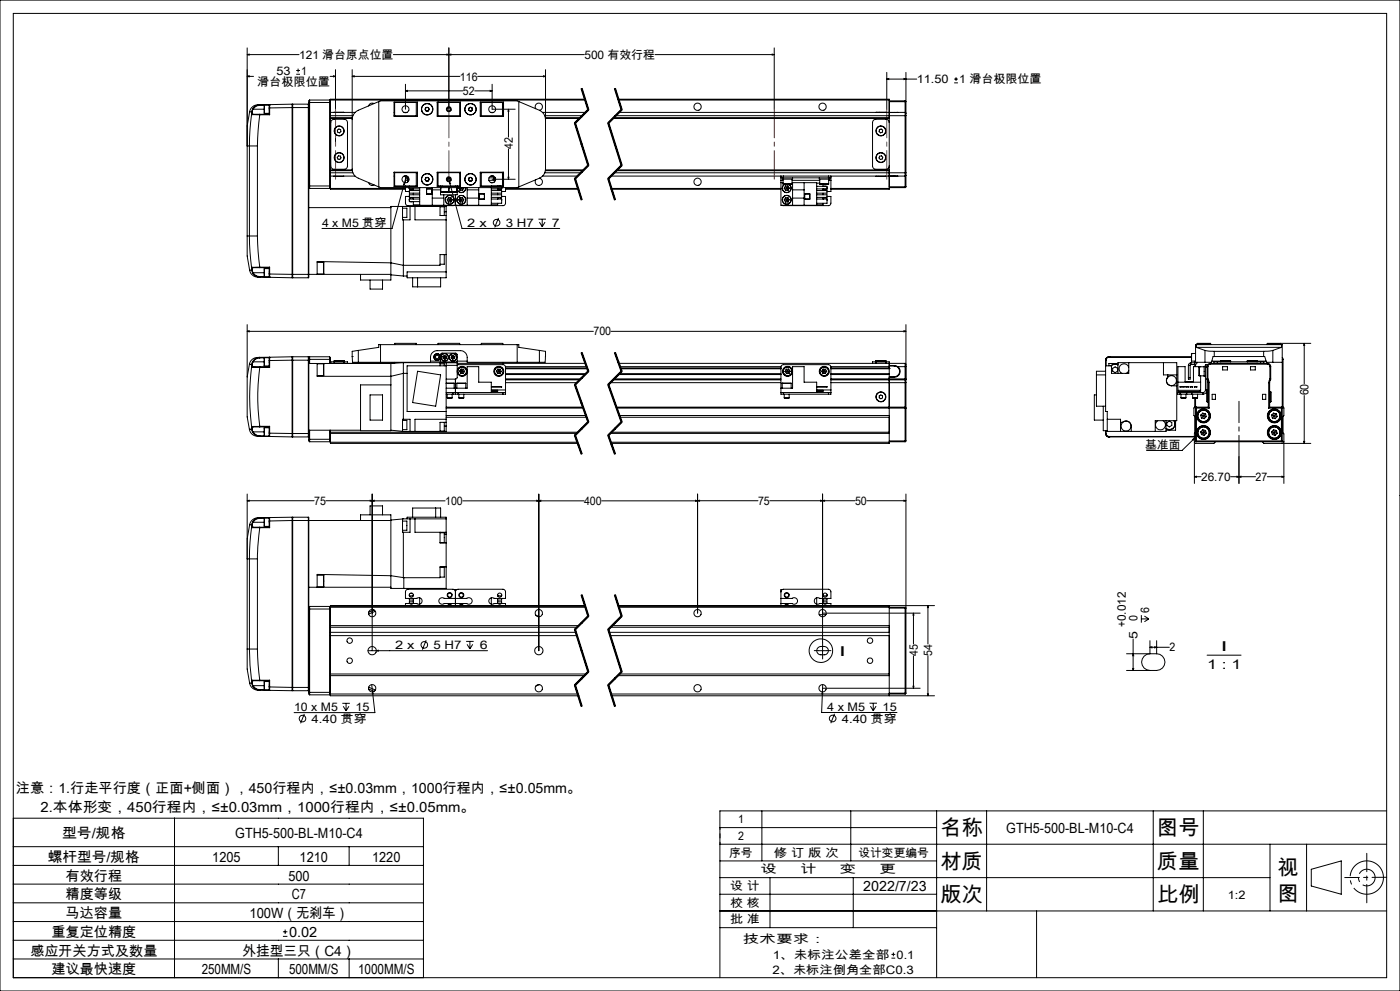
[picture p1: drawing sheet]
<svg xmlns="http://www.w3.org/2000/svg" width="420mm" height="297mm" viewBox="0 0 420 297" stroke-linecap="round" stroke-linejoin="round" font-family="sans-serif">
<defs><g id="words">
<g font-size="6.3">
<text x="282.1" y="250.3">名称</text>
<text x="347.1" y="250.3">图号</text>
<text x="282.1" y="260.3">材质</text>
<text x="347.1" y="260.3">质量</text>
<text x="383.3" y="262.1">视</text>
<text x="383.3" y="269.9">图</text>
<text x="282.1" y="270.3">版次</text>
<text x="347.1" y="270.3">比例</text>
</g>
<g font-size="4.2">
<text x="4.8" y="237.6">注意：1.行走平行度（正面+侧面），450行程内，≤±0.03mm，1000行程内，≤±0.05mm。</text>
<text x="12.2" y="243.3">2.本体形变，450行程内，≤±0.03mm，1000行程内，≤±0.05mm。</text>
<text x="18.6" y="251.3">型号/规格</text>
<text x="70.6" y="251.3">GTH5-500-BL-M10-C4</text>
<text x="301.9" y="249.5">GTH5-500-BL-M10-C4</text>
<text x="14.4" y="258.3">螺杆型号/规格</text>
<text x="19.7" y="263.9">有效行程</text>
<text x="63.7" y="258.3">1205</text>
<text x="86.5" y="263.9">500</text>
<text x="89.9" y="258.3">1210</text>
<text x="111.7" y="258.3">1220</text>
<text x="19.7" y="269.5">精度等级</text>
<text x="87.6" y="269.5">C7</text>
<text x="259" y="267">2022/7/23</text>
<text x="19.7" y="275.2">马达容量</text>
<text x="74.9" y="275.2">100W（无刹车）</text>
<text x="15.5" y="280.8">重复定位精度</text>
<text x="86.7" y="280.8">0.02</text>
<text x="9.1" y="286.4">感应开关方式及数量</text>
<text x="72.7" y="286.4">外挂型三只（C4）</text>
<text x="15.5" y="292">建议最快速度</text>
<text x="60.5" y="292">250MM/S</text>
<text x="86.7" y="292">500MM/S</text>
<text x="107.4" y="292">1000MM/S</text>
</g>
<g font-size="4.1">
<text x="251.7" y="196.6">I</text>
<text x="366.2" y="195.2">I</text>
<text x="362.1" y="200.4">1 : 1</text>
</g>
<g font-size="3.5">
<text x="89.7" y="17.6">121 滑台原点位置</text>
<text x="175.3" y="17.6">500 有效行程</text>
<text x="83" y="22.4">53</text>
<text x="90.4" y="22.4">1</text>
<text x="77.1" y="25.9">滑台极限位置</text>
<text x="138" y="24.1">116</text>
<text x="138.9" y="28.5">52</text>
<text x="275.1" y="24.9">11.50</text>
<text x="287.8" y="24.9">1 滑台极限位置</text>
<text x="153.8" y="44.6" transform="rotate(-90 153.8 44.6)">42</text>
<text x="96.6" y="68">4 x M5 贯穿</text>
<text x="140.2" y="68">2 x</text>
<text x="151.7" y="68">3 H7</text>
<text x="165.6" y="68">7</text>
<text x="178" y="100.5">700</text>
<text x="392.5" y="118.5" transform="rotate(-90 392.5 118.5)">60</text>
<text x="343.5" y="134.4">基准面</text>
<text x="360.3" y="144.1">26.70</text>
<text x="376.7" y="144.1">27</text>
<text x="94.2" y="151.3">75</text>
<text x="133.6" y="151.3">100</text>
<text x="175.2" y="151.3">400</text>
<text x="227.4" y="151.3">75</text>
<text x="256.5" y="151.3">50</text>
<text x="344.8" y="183.7" transform="rotate(-90 344.8 183.7)">6</text>
<text x="337.7" y="188" transform="rotate(-90 337.7 188)">+0.012</text>
<text x="341.2" y="191.5" transform="rotate(-90 341.2 191.5)">5</text>
<text x="341.2" y="186.2" transform="rotate(-90 341.2 186.2)">0</text>
<text x="118.5" y="194.5">2 x</text>
<text x="130" y="194.5">5 H7</text>
<text x="143.9" y="194.5">6</text>
<text x="275.3" y="196.5" transform="rotate(-90 275.3 196.5)">45</text>
<text x="279.7" y="196.5" transform="rotate(-90 279.7 196.5)">54</text>
<text x="350.8" y="195.3">2</text>
<text x="88.2" y="213.1">10 x M5</text>
<text x="106.6" y="213.1">15</text>
<text x="248.2" y="213">4 x M5</text>
<text x="264.8" y="213">15</text>
<text x="93.5" y="216.6">4.40 贯穿</text>
<text x="252.5" y="216.6">4.40 贯穿</text>
<text x="221.4" y="246.8">1</text>
<text x="221.4" y="251.8">2</text>
<text x="218.8" y="256.8">序号</text>
<text x="232.2" y="256.8">修 订 版 次</text>
<text x="257.5" y="256.8">设计变更编号</text>
<text x="228.2" y="261.8">设</text>
<text x="240.1" y="261.8">计</text>
<text x="252" y="261.8">变</text>
<text x="263.9" y="261.8">更</text>
<text x="219.1" y="266.7">设 计</text>
<text x="368.3" y="269.3">1:2</text>
<text x="219.1" y="271.7">校 核</text>
<text x="219.1" y="276.7">批 准</text>
<text x="222.9" y="282.7">技术要求：</text>
<text x="231.8" y="287.3">1、未标注公差全部 0.1</text>
<text x="231.7" y="291.8">2、未标注倒角全部C0.3</text>
</g>
</g></defs>
<g fill="none" stroke="#000" stroke-width=".3">
<path d="M0 0h420v297h-420zM4 4h412v289h-412zM74.2 16.4l.6-.2v.3zM74.2 16.4h15.5M74.2 14.4v56.3M134.1 16.2l.6 .2-.6 .1zM134.7 14.4v18.3M134.7 16.4l.6-.2v.3zM175.3 16.4h-57.3M196.5 16.4h35.8M231.7 16.2l.6 .2-.6 .1zM232.3 14.4v18.3"/>
<path d="M74.2 22.9l.6-.2v.3zM74.2 22.9h1.9M74.9 33.5l-.7 4.2v6h.6M74.9 33.5l.6 .1M75.5 34.1l-.5 4.6-.2 5M75.5 34.1l.3 .3M75.5 33.6v.5M75.6 34l-.1 .1M75.6 34l.3 .3M75.6 33.5v.5M75.6 33.5l-.1 .1M75.8 34.4h2.1"/>
<path d="M75.8 32.7l-.3 .9M75.8 32.7h.1M75.9 34.3h2M75.9 34.3l-.1 .1M75.9 32.7l-.3 .8M75.9 32.7h3.3M77.9 31.4a2.69 2.69 0 0 0-3 2.1M77.9 34.4l-.7 9.3M77.9 34.3v.1M77.9 31.4l-1.2 .4-.9 .9M77.9 31.4v.2M77.9 31.6l-.8 .1-1.2 1"/>
<path d="M77.9 34.4h3M77.9 34.3h2.9M79.3 31.5l-1.4 .1M79.3 31.5v2.5M79.3 31.5h1.5M79.3 34h1.5M80.8 31.5v.8M80.8 32.3h.1M80.8 34.3l.1 .1M80.8 32.3v2M80.8 31.5h.1M80.9 31.4v.9"/>
<path d="M80.9 31.4l6.7-.2v1M80.9 31.4l-.1 .1M80.9 32.3v2.1M80.9 31.4h-3M87.6 32.2v50M87.6 32.2l-6.7 .1M87.6 32.2h5M87.8 31.2v52.1M87.8 31.2h4.7M87.8 31.2l-.2 .2M88.9 22.3h1.1M88.9 21.1h1.1"/>
<path d="M89.4 20.6v1.1M92.5 31.2v52.1M92.5 31.2l.1 .2M92.6 30.7v1.5M92.6 32.2l-.1 51.1M92.6 30.7h6.5M92.9 30v26.5M92.9 30l-.3 .2v.5M92.9 30h6M98.9 30v26.5M98.9 30l.2 .2M99 22.9h1.6"/>
<path d="M99.1 30.2v.5M99.1 30v.2M99.1 30.7v25M99.1 33.7h7.4M99.1 35.5h6.6M99.1 30h76.4M99.1 34.7h6.8M99.1 35.3h6.6M99.6 36l.7-.3h3a.96 .96 0 0 1 .9 1v13a.96 .96 0 0 1-.9 1h-3a1.02 1.02 0 0 1-1.1-1v-13zM100 22.7l.6 .2-.6 .1zM100.2 33.7h3M100.6 20.9v22.3"/>
<path d="M101.2 39l.5-.3 .5 .2 .1 .6-.5 .3-.5-.2zM105.7 22.9l.6-.2v.3zM105.7 20.9v30.3a3 3 0 0 0 1.8 2.2l6.1 2.6M105.7 22.9h32.3M112.2 31h-.1a1.13 1.13 0 0 0-1.5 .7M113.6 30.4l-6.1 2.7-1 .6a2.87 2.87 0 0 0-.8 2.1M113.6 30.4v25.6M113.6 30.4l.6-.2h41l.4 .2M118.2 33.7h.2M118.2 34.7h.2M118.2 30.6h7v4.3h-7zM118.4 34.7h6.8"/>
<path d="M121.2 33.7h.9M121.6 27.2l.6-.1v.3zM121.6 25.3v7.4M121.6 27.2h17.3M124.9 30.7v4M125.2 30.7h-6.8v4.2M127.6 32.7l.2 .5M127.8 33.2l.6 .1M127.9 32.2l-.3 .5M127.9 32.2h.5M128.4 32.2l.3 .6M128.7 32.8l-.3 .5"/>
<path d="M131.2 30.6h6.9v4.3h-6.9zM131.2 30.7h6.9M131.2 34.7h6.9M131.4 30.7v4M131.5 30.6l.2 .1M137.9 30.7v4M140.6 32.5l.1 .6M140.7 33.1l.6 .2M141 32.2l.6 .2M141 32.2l-.4 .3M141.6 32.4l.1 .5M141.7 32.9l-.4 .4"/>
<path d="M142.4 27.2h5.2M143.3 22.9h20.4M144.1 30.7h6.8v4.2M144.1 30.6h7v4.3h-7zM144.1 34.7h6.8M144.4 30.7v4M147 27.1l.6 .1-.6 .2zM147.2 33.7h.9M147.6 25.3v7.4h7M150.7 30.7v4M150.9 33.7h.2M150.9 34.7h.2"/>
<path d="M152.5 32.7l.2 .6h-.3zM152.5 32.7v8.4M155.6 30.4v25.6M155.6 30.4l6.2 2.7M160.7 32.6a1.1 1.1 0 0 1 .4-1.6 1.1 1.1 0 0 1 1.6 .6 1.1 1.1 0 0 1-.8 1.5M161.8 33.1l.5 .2a2.99 2.99 0 0 1 1.4 2.5M162.7 33.7h13M163.1 22.7l.6 .2-.6 .1zM163.4 34.7h11.3M163.6 35.3h10.4M163.7 20.9l-.1 30.3a2.84 2.84 0 0 1-1.8 2.2M172.3 36.9l4 12.7"/>
<path d="M172.7 36.8l4 12.7M173.9 35.5h-10.3M174.3 26.6l2 6.3M174.5 26.5l2 6.4-4 4 4 12.7-4 4 2 6.3M174.7 26.5l1 3.2M175.5 29.7h-76.4v.3M175.7 29.7l1 3.1zM176.4 32.8l-4 4M176.6 33l-4 4M182.3 36.9l4 12.7M182.7 36.8l4 12.7M183.9 35.5h82.9"/>
<path d="M184 35.3h82.8M184.3 26.6l2 6.3M184.5 26.5l2 6.4-4 4 4 12.7-4 4 2 6.3M184.7 26.5l2 6.3M184.7 34.7h86.8M185.5 29.7h81.3v.3M185.6 30h81.2M185.7 33.7h82.6M186.4 32.8l-4 4M186.6 33l-4 4M262.8 33.7h2.9M263.8 38.9l.5-.2 .5 .3-.1 .6-.5 .2-.5-.3z"/>
<path d="M266 23.7l.6-.2v.3zM266 23.7h9M266 21.7v11M266.8 36.7a.96 .96 0 0 0-1-1h-3.1a.96 .96 0 0 0-.9 1v13a.96 .96 0 0 0 .9 1h3.1a.96 .96 0 0 0 1-1M266.8 30v4.7M266.8 34.7v17.1M266.8 30.2h4.7M266.8 30.5h4.7M268.3 33.7h-1.5v1M268.3 33.7h1.1M268.3 33.7h.1M271.2 23.5l.6 .2-.6 .1z"/>
<path d="M271.5 33.7v1M271.5 33.7l.3 .2M271.5 34.7h.3M271.5 33.7h-3.2M271.5 30.2l.3 .3h-.3M271.5 30.2v.3M271.5 30.5v3.2M271.5 34.7v17.1M271.8 33.9v.8M271.8 34.7v17.1M271.8 21.7v12.2M286.2 24.8h1.2"/>
<path d="M286.2 23.7h1.2M286.8 23.1v1.2M74.8 43.7h2.4M74.8 43.7v27M77.2 43.7v27M92.6 55.7h6.5M92.6 56.2l.3 .3M92.9 56.5h6M99.1 56.5v.2h22.5M99.1 55.7v.5M99.1 56.2v.3M99.1 51h6.6"/>
<path d="M99.1 52.8h7.4M99.1 51.8h6.8M99.1 51.1h6.6M99.1 56.5h22.5M99.1 56.2l-.2 .3M100.2 52.8h3M101.5 46.7l.6 .1 .2 .5-.3 .5-.6-.1-.2-.5zM110.6 54.7a1.12 1.12 0 0 0 1.6 .7M113.6 56l.6 .2h41l.4-.2M118.2 52.8h.2M118.2 51.6h7v4.3h-7zM118.4 51.6v4.1h6.8"/>
<path d="M121.2 52.8h.5M121.4 54.7v.7l-.3-.1zM121.4 54.7l-3.8 13.8h-21M121.6 53.3h.8M121.6 53.3v.7M121.6 52.8v.5M121.6 54v.8M121.6 55.7v.2M121.6 56.2v1.2h1.2M121.6 54h.7M121.7 52.8h.4M121.9 52.7l-.5 2"/>
<path d="M122.1 53.3v.4h.6M122.3 53.7v.9M122.4 53.3h.2M122.4 53v.3M122.8 56.5h.1M122.8 56.6l.6 .4 .6-.4v.5M122.8 58.9h-1.2v2a.73 .73 0 0 0 .8 .7l13.9-.1M122.8 59.7h3.1M122.8 56.6h3.1M122.8 55.7v.2M122.8 56.5v-.3v.4M122.8 59.7v.7h3.1"/>
<path d="M122.8 59.7v.4M122.9 56.7h1M124 59.2v.5l-.6-.4-.6 .4M124 57.9v.5M124.9 51.7v4M125.2 51.7l-7 .1M125.9 56.2v5.3h21.5v-5.3M125.9 57.1h-3.1v.8h3.1M125.9 58.4h-3.1v.8h3.1M127.6 53.8l.3 .5M127.8 53.2l-.2 .6M127.8 53.2h.6"/>
<path d="M128 56.6h1.5v1.6h-1.5zM128.4 53.2l.3 .5M128.4 54.2l-.5 .1M128.7 53.7l-.3 .5M129.5 56.6h-1.5v1.5h1.5M129.7 59.4h3.4M129.7 56.9h2.5M129.7 56.2v5.3M131.2 51.6h6.9v4.3h-6.9zM131.2 55.7h6.9M131.2 51.7h6.9M131.4 51.7v4"/>
<path d="M131.7 55.7l-.2 .2M132.2 56.2v.3M132.2 57.6v.8h5v-.8M132.2 55.7v.2M132.2 56.5v1.1M132.2 56.5h.1M132.2 57.6h5M132.3 57.4h2.2M132.3 56.2v1.2M132.6 55.7v.2M133.1 58.4v3.1M134.2 53.7h.9"/>
<path d="M134.2 59.9h1.4M134.2 59.9l.3 .6M134.4 53l4.2 15.5h29.3M134.4 53.3h.5M134.5 59.2h.8M134.5 59.2l-.3 .7M134.5 59.2l.4 .7M134.5 56.5h.3M134.5 56.2v1.2M134.8 57.4h2.3M134.8 56.2v1.2M134.8 54.5l.3 .5-.2 .1z"/>
<path d="M134.9 59.9l-.4 .6M134.9 59.9l.4 .6M135.3 59.2l.3 .7M135.3 59.2l-.4 .7M135.6 59.9l-.3 .6M136.6 55.7v.2M136.6 58.4v3.1M137.1 56.2v1.2M137.1 56.5h.1M137.2 56.2v.3M137.2 56.8a1.32 1.32 0 0 0 1.5 .9 1.32 1.32 0 0 0 1-1.5 1.34 1.34 0 0 1-1 1.5 1.34 1.34 0 0 1-1.5-.8M137.2 55.7h.1"/>
<path d="M137.2 56.5v1.1M137.7 59.9h1.4M137.7 56.4h1.4M137.7 59.9l.3 .6M137.7 56.4l.3 .6M137.7 56.2v.2M137.9 51.7v4M137.9 55.9h.2M138 57h.8M138 59.2h.8M138 59.2l-.3 .7M138 59.2l.4 .7"/>
<path d="M138.3 56.2l.1 .2M138.4 59.9l-.4 .6M138.4 59.9l.4 .6M138.4 56.4l-.4 .6M138.4 56.4l.4 .6M138.5 56.2l-.1 .2M138.8 59.2l.3 .7M138.8 59.2l-.4 .7M139.1 56.2v.2M139.1 59.9l-.3 .6M139.1 56.4l-.3 .6M140.2 56.2v5.3"/>
<path d="M140.2 59.4h3.4M140.2 56.9h3.4M140.6 53.9l.4 .4M140.8 53.3l-.2 .6M141.3 53.2l.4 .4M141.3 53.2l-.5 .1M141.5 54.1l-.5 .2M141.7 53.6l-.2 .5M143.6 56.2v5.3M143.8 58.1h1.5v1.6h-1.5zM144.1 51.6h7v4.3h-7zM144.1 51.7l7 .1"/>
<path d="M144.4 51.7v4M145.3 58.1v1.6h-1.5M146.6 54h1.7M146.7 53.3h1.9M147.2 52.8h.9M147.3 54.7h.1M147.4 54.7h.1M147.4 55.7v.2M147.4 57.1h3.1v.8h-3.1M147.4 58.4h3.1v.8h-3.1M147.4 59.7h3.1M147.4 56.6h3.1"/>
<path d="M147.6 53.7h7M148.1 53.3v.4h.6M148.3 53.7v.9M149.3 59.2v.5a.66 .66 0 0 1 .6-.4 .66 .66 0 0 1 .6 .4M149.3 55.7v.1M149.3 57.9v.5M149.4 56.7h1M149.5 55.9h.7M150.5 56.6a.66 .66 0 0 1-.6 .4 .66 .66 0 0 1-.6-.4v.5M150.5 56.5v-.3v.4M150.5 59.7v.4M150.5 58.9h1.2v2l-.2 .4-.4 .3-14.1-.1"/>
<path d="M150.5 55.8v.1M150.5 59.7v1.2h-3.1M150.5 56.5h.1M150.7 51.7v4M150.9 53.7h.2M150.9 53.3h.2M150.9 51.6v4.1h-6.8M150.9 52.8h.2M150.9 55.1h.1M151 55.1l-.1 .1M151 54h.1M151 53.7v1.4"/>
<path d="M151.7 56.2v1.2h-1.2M151.7 56.7h21.8M151.7 56.5h21.7M152.4 53.1h.3l-.2 .6zM152.5 44.6v9.1M161.8 53.4l-6.2 2.6M161.9 53.4a1.1 1.1 0 0 1 .8 1.4 1.1 1.1 0 0 1-1.6 .7 1.1 1.1 0 0 1-.4-1.6M162.7 52.8h10.5M163.4 51.8h10.9M163.6 51h11.4M163.6 51.1h11.3M172.3 53.6l2 6.3"/>
<path d="M172.7 53.5l2 6.3M176.4 49.4l-4 4M176.6 49.7l-4 4M182.3 53.6l2 6.3M182.7 53.5l2 6.3M183.3 52.8h51M183.4 56.5h50.9M183.5 56.7h50.8M184.3 51.8h87.2M184.9 51.1h81.9M185 51h81.8M185.1 51h81.7"/>
<path d="M186.4 49.4l-4 4M186.6 49.7l-4 4M234.3 53.3h.7M234.3 52.8h.7M234.3 53.3v.7M234.3 54v7.5h10.7v-6.8h-7.4M234.3 52.8v.5M234.3 54.7h.6M234.3 54h.6M234.8 53.3v.4h3v-.4M234.9 55.1h2.7M234.9 53.7v1.4"/>
<path d="M235 52.8v.5M235 52.8h13.5M235 53.3h13.5M235.3 59.9l.4 .6M235.3 59.9h.7M235.3 56.4l.4 .6M235.4 55.2l-.7 .7v.5M235.5 55.2l-.4 .3-.4 .9M235.6 59.3l-.3 .6M235.6 59.3l.4 .6M235.6 55.7h.8M235.6 55.7l-.3 .7"/>
<path d="M235.6 55.7l.4 .7M235.7 57h.7M236 59.9l-.3 .6M236 59.9l.4 .6M236 56.4h-.7M236 56.4l-.3 .6M236 56.4h.7M236 56.4l.4 .6M236.4 59.2l-.8 .1M236.4 59.2l.3 .7M236.4 59.2l-.4 .7M236.4 55.7l.3 .7"/>
<path d="M236.4 55.7l-.4 .7M236.5 55.2a1.31 1.31 0 0 1 .3 2.3 1.31 1.31 0 0 1-2.1-1.1M236.6 55.2a1.36 1.36 0 0 1 .1 2.3 1.36 1.36 0 0 1-2-1.1M236.7 59.9l-.3 .6M236.7 59.9h-.7M236.7 56.4l-.3 .6M237.6 53.7v1.4M237.6 54h8.3M237.8 54.7v6.8M237.8 59.4h3.4M237.8 56.9h3.4M241.2 54.7v6.8"/>
<path d="M241.4 58.1h1.6v1.6h-1.6zM241.4 58.1v1.6h1.5M245 55.8h3.1v.8M245 57.1h3.1v.8h-3.1M245 58.4h3.1v.8h-3.1M245 59.7h3.1M245 56.6h3.1M245 54.9h.9M245.8 53.3v.4h3v-.4M245.9 55.1l.1 .1M245.9 55.1h2.7M245.9 53.7v1.4"/>
<path d="M246 55.2h.1M246.9 55.2v.6M246.9 56.6v.5M246.9 57.9v.5M246.9 59.2v.5M246.9 56.6l.6 .4 .6-.4M246.9 59.7l.6-.4 .6 .4M247 56.7h1M247.2 55.8h.7M248.1 56.2v.3M248.1 59.7v.4M248.1 58.9h1.2v2l-.2 .5-.4 .2-14.1-.1"/>
<path d="M248.1 59.7v1.2h-3.1M248.1 56.5h.1M248.5 53.3h.8M248.5 52.8h19.8M248.5 52.8v.5M248.6 55.1l-2.6 .1M248.6 53.7v1.4M248.6 54h.7M249.3 53.3v.7M249.3 52.8v.5M249.3 54v3.4h-1.2M249.3 56.5h17.5"/>
<path d="M262.8 52.8h2.9M263.9 46.8l.5-.1 .4 .4-.1 .6-.6 .1-.4-.5zM266.8 51.8v4.7M266.8 56.5v.2h-17.5M266.8 51.8v.9h1.5M266.8 56h4.7M266.8 56.2h4.7M268.3 52.7l1 .1M268.3 52.8h1M268.3 52.7v.1M269.3 52.8h2.2M271.5 51.8h.3"/>
<path d="M271.5 51.8v1M271.5 56h.3M271.5 56v.2M271.5 52.8v3.2M271.8 51.8v.7M271.8 52.5l-.3 .3M271.8 56l-.3 .2M271.8 52.5v3.5M74.2 70.7v6l.7 4.3M74.2 70.7h.6M74.8 70.7l.2 4.9 .5 4.8M74.8 70.7h2.4"/>
<path d="M77.2 70.7l.7 9.4M92.6 62.2h24.7M95.1 78.6h1.9M97 78.6v3.5M120.8 62.4h1.3v2.8h-1.3M120.8 61.9v4h2.2v-4M121 65.9v16.8M123 60.4h.7M124 60.4v1h1.9M124.5 61.9v4h9.3M132 62h1.3v2.6M132 61.9v2.7h1.8"/>
<path d="M133.3 76.3v2.9h-1.3M133.3 63.5h.5M133.8 63.5v1.1M133.8 63.5v-1.6h-16.5v22h-9.1v-1.7M133.8 64.6v18.7h-11.7v-1.8h11.7M133.8 76.3h-1.8v3.2h-11l-3.7-.7-22.2-.4v3.8M134.5 60.5h.8M138 60.5h.8M149.3 60.9v.5h-1.9M149.5 65.3l-1.1 2.9M161.5 65.7h2.3M161.8 66.6l.9 1.3"/>
<path d="M162.7 65.7v2.2M163.5 66.6l-.8 1.3M235.7 60.5h.7M246.9 60.9v.5h-1.9M74.2 99.3l.6-.2v.3zM74.2 97.3v15.7M74.2 99.3h103.8M74.9 81a2.63 2.63 0 0 0 3 2.1M75.5 80.4l.1 .1M75.5 80.4v.5M75.5 80.9l.1 .1M75.5 80.9l.3 .9"/>
<path d="M75.5 80.9l-.6 .1M75.6 81l.3 .7M75.6 80.5v.5M75.8 80.1l-.3 .3M75.8 80.1l.1 .1M75.8 81.8a2.56 2.56 0 0 0 2.1 1.3M75.9 80.2h2M75.9 80.2l-.3 .3M75.9 81.7l-.1 .1M75.9 81.7l.5 .7 1.5 .5M75.9 81.7h3.3M77.9 80.1h-2.1"/>
<path d="M77.9 80.1v.1M77.9 82.9v.2M77.9 80.1h3M77.9 80.2h2.9M77.9 83.1h3M77.9 82.9h1.4M79.3 80.5v2.5M79.3 80.5h1.5M79.3 83h1.5M80.8 82.1h.1M80.8 82.1v.9M80.8 83l.1 .1"/>
<path d="M80.8 83h.1M80.8 80.2v1.9M80.9 82.1v1M80.9 80.1l-.1 .1M80.9 80.1v2M80.9 82.1l6.7 .1M87.6 82.2v1.1l-6.7-.2M87.6 82.2h29.7M87.6 83.1l.2 .2M87.8 83.3h4.7M95.1 82.1h1.9M111 83.9v2.7h3.8v-2.7"/>
<path d="M117.3 82.4l3.7 .3M121 82.7h1.1M123.8 83.3v2.7h8.4v-2.7M125.3 83.3v2.7M183.3 99.3h88.5M271.2 99.1l.6 .2-.6 .1zM271.8 97.3v16.4M74.2 113v12l.6 3.7M74.8 109.2h.1M74.8 109.2l.7 .1M74.8 109.2l-.6 3.8M75.5 109.8a71.5 71.5 0 0 0 0 18.3"/>
<path d="M75.5 109.8l.3 .3M75.5 109.3v.5M75.6 109.7l-.1 .1M75.6 109.7l.3 .2M75.6 109.3v.4M75.6 109.3h-.1M75.8 110.1h2.1M75.8 108.4l-.3 .9M75.8 108.4h.1M75.9 109.9h2M75.9 109.9l-.1 .2M75.9 108.4l-.3 .9"/>
<path d="M75.9 108.4h3.3M77.9 107.1h-.3a2.62 2.62 0 0 0-2.8 2.1M77.9 110.1a65.4 65.4 0 0 0 0 17.7M77.9 109.9v.2M77.9 107.1a2.54 2.54 0 0 0-2.1 1.3M77.9 107.1v.2M77.9 107.3l-.8 .1-1.2 1M77.9 110.1h3M77.9 109.9h2.9M79.2 108.4l.1 1.3M79.3 107.2l-1.4 .1M79.3 107.2l-.1 1.2"/>
<path d="M79.3 107.2v2.5M79.3 109.7h1.5M79.3 107.2h1.5M80.8 107.2v.9M80.8 108.1h.1M80.8 109.9l.1 .2M80.8 108.1v1.8M80.8 107.2h.1M80.9 107.1v1M80.9 107.1l6.7-.2v1M80.9 107.1l-.1 .1M80.9 108.1v2"/>
<path d="M80.9 107.1h-3M87.6 107.9l-6.7 .2M87.6 107.9v22M87.6 107.9h5M87.8 106.9v24M87.8 106.9h4.7M87.8 106.9l-.2 .2M92.5 106.9v24M92.5 106.9l.1 1M92.6 107.9v22M92.6 107.7h6.5M92.9 106.9v2"/>
<path d="M92.9 106.9h6M92.9 106.9l-.3 .3M95.1 108.9v3.9h22.2l3.7-.9h1.1M95.1 112.6h1.9M95.1 109h1.9M97 109v3.6M98.9 106.9v2M98.9 106.9l.2 .8M99.1 107.7v1.2M99.2 108.9v-.5h5v.5M100.3 108.1h3M100.3 108.1v.8"/>
<path d="M100.3 108.4h2.9M103.3 108.1v.8M105.7 106.9l.1 1.7h1.7M105.7 106.9h.1M107.5 108.6h21.7a3.3 3.3 0 0 1 .5-2.9l.7-.5 .8-.1h6.9a2.05 2.05 0 0 1 2.1 2v1.5h21.6M107.5 105l-1.8 .3v1.6M107.5 105l6.1-.9v-.8h42v.8l6.2 .9M107.5 105v3.6M111 118.4h3.8v7.5h-3.8zM114.2 103.3v5.3M118 108.9h-25.4M118.4 103.3v-.4h6.5v.4"/>
<path d="M118.4 108.6v.3M121 108.7l-3.7 .2v20.2h-9.1v-13.7h9.1M121 108.7h12.8v17.9M121 108.7v17M125.3 111.3l6.9 1.1-1.5 9.3-6.9-1.1zM129.2 108.2h3M131.4 103.3v-.4h6.5v.4M132 109h1.3v.6M132 108.7v.9M132.2 108.5v.2M132.2 108.5v-2.2l.4-.5 4.2 .1 .4 .4v2.2M132.2 108.5h5"/>
<path d="M132.9 106.9l.1 .6M132.9 106.9l.5 .2M133 107.5l.5 .2M133.3 106.5l-.4 .4M133.3 106.5l.5 .2M133.3 106.5l.2 1.2M133.4 107.1l-.4 .4M133.4 107.1l.5 .2M133.8 114.8l2.4 .1M133.8 114.9h2.4M133.8 116.3h6.4v-6.4h3.4v4.6h3.8v3.1M133.8 117.6h2.1"/>
<path d="M133.8 118.1h2.1M133.8 109.6h-11.7v13.7h11.7M133.8 113.6h2.8M133.8 108.7h3.4M133.8 106.7l.1 .6M133.8 106.7l-.4 .4M133.8 109.5h3.4M133.9 107.3l-.4 .4M134.2 119.2h1.4M134.2 118.1v1.1M135.4 107.3l.4 .4M135.5 106.7l-.1 .6"/>
<path d="M135.5 106.7l.4 .4M135.6 118.1v1.1M135.9 117.6h1.5M135.9 118.1h.7M135.9 107.1l.4 .4M135.9 107.1l-.5 .2M135.9 117.6v.5M136 106.5l.5 .4M136 106.5l-.5 .2M136 106.5l-.2 1.2M136.2 114.9v1.4M136.3 107.5l-.5 .2"/>
<path d="M136.5 106.9l-.2 .6M136.5 106.9l-.6 .2M136.6 118.1h.8M136.6 113.6v4.5M137.1 114.9h2.6M137.1 114.9v1.4M137.2 109.5v3.6l-.6 .5M137.2 108.7v.8M137.2 108.5v.2M137.2 109.3l14 .1 .5 .6v6.9M137.2 108.9h38.4M137.2 108.2h3"/>
<path d="M137.4 117.6h13.5M137.4 118.1h13.5M137.4 117.6v.5M137.7 119.2h1.4M137.7 118.1v1.1M137.9 111.2l.3 .7M137.9 111.2l.7 .1M138.2 111.9l.8 .1M138.3 110.6l.8 .1M138.3 110.6l-.4 .6M138.3 110.6l.7 1.4M138.6 111.3l-.4 .6"/>
<path d="M138.6 111.3h.8M139.1 110.7l.3 .6M139.1 110.7l-.5 .6M139.1 118.1v1.1M139.4 111.3l-.4 .7M139.7 114.9v1.4M144.4 103.3v-.4h6.3l.2 .4M147.4 117h1.9v.3h-1.9M147.4 115.8h3.1v.2h-3.1M147.4 116.9h4.3M148.9 111.2l.3 .7M148.9 111.2l.7 .1"/>
<path d="M149.2 111.9l.8 .1M149.3 110.6l.8 .1M149.3 110.6l-.4 .6M149.3 110.6l.7 1.4M149.6 111.3l-.4 .6M149.6 111.3h.8M150.1 110.7l.3 .6M150.1 110.7l-.5 .6M150.4 111.3l-.4 .7M150.9 117.6h.8M150.9 108.6v.3M150.9 117.6v.5"/>
<path d="M151.6 109.9h24.4M151.7 117.6v.5h-.8M151.7 116.9v.7M151.7 110.4h24.4M151.7 112.2h23.9M151.7 110.5h24.5M151.7 112h24M151.7 113.6h22.5M151.7 113.8h22.2M151.7 114.7h21.4M151.7 110.3h24.4M151.7 112.3h23.8"/>
<path d="M155.2 103.3v5.3M161.8 105l1.9 .3v1.6M161.8 105v3.6M163.6 106.9l-.1 1.7h-1.7M163.6 106.9h.1M172.3 115.3l4 11.2M172.7 115.2l4 11.2M174.3 105.8l2 5.5M174.5 105.7l2 5.6-4 4 4 11.2-4 4 2 5.5M174.7 105.6l1 2.8M175.7 108.4l1 2.8zM176.4 111.2l-4 4"/>
<path d="M176.6 111.4l-4 4M182.3 115.3l4 11.2M182.7 115.2l4 11.2M183.1 114.7h51.2M183.9 113.8h50.4M184.2 113.6h50.1M184.3 105.8l2 5.5M184.5 105.7l2 5.6-4 4 4 11.2-4 4 2 5.5M184.7 105.6l2 5.6M185.5 112.3h48.8M185.6 108.9h85.9M185.6 112.2h48.7"/>
<path d="M185.7 112h48.6M185.9 109.9h48.4M186.1 110.3h48.2M186.2 110.4h48.1M186.2 110.5h48.1M186.4 111.2l-4 4M186.6 111.4l-4 4M234.3 117.6h.7M234.3 116.3h3.5v-6.4h3.4v4.6h3.8v3.1M234.7 114.9h2.6M234.7 114.9h.1M234.7 114.9v1.4"/>
<path d="M235 117.6h13.5M235 117.6v.5M235 118.1h13.5M235.3 119.2h1.4M235.3 118.1v1.1M235.5 111.3l.4 .7M235.9 110.7l-.4 .6M235.9 110.7l.4 .6M236.3 111.3l-.4 .7M236.3 111.3l.4 .6M236.6 110.6l-.7 .1M236.6 110.6l.4 .7"/>
<path d="M236.6 110.6l-.3 .7M236.7 111.9l-.8 .1M236.7 118.1v1.1M237 111.3l-.3 .6M237 111.3h-1.5M237.3 114.9v1.4M245 117h1.9v.3h-1.9M245 115.8h3.1v.2h-3.1M245 116.9h4.3M246.5 111.3l.4 .6M246.5 111.3h.8M246.9 111.9h.7"/>
<path d="M246.9 110.6l.8 .1M246.9 110.6l-.4 .7M246.9 110.6l.4 .7M247.3 111.3l.3 .6M247.3 111.3h.7M247.7 110.7l.3 .6M247.7 110.7l-.8 1.2M248 111.3l-.4 .6M248.5 117.6h.8M248.5 117.6v.5M249.2 109.9h17.6M249.3 112.2h17.5l-17.5 .1"/>
<path d="M249.3 116.9v-6.9l-.5-.6-13.9-.1-.6 .6v8.2h.7M249.3 117.6v.5h-.8M249.3 116.9v.7M249.3 110.4h17.5M249.3 110.5h17.5M249.3 112h17.5M249.3 113.6h22.2M249.3 113.8h22.2M249.3 114.7h22.2M249.3 110.3h17.5M261.8 108.9v-.5h5v.5M262.7 108.1h3.1"/>
<path d="M262.7 108.1v.8M262.9 108.4h2.8M263.8 118.6l.5-.2 .5 .3v.5l-.5 .3-.5-.3zM265.8 108.1v.8M266.8 110.4v22.5h-83.5M266.8 108.9v1M266.8 110.3v.1M266.8 110.4h.1M266.8 108.9v.7h1.5M266.8 109.9v.4M266.8 112.9h1.5M266.8 113.1h1.5"/>
<path d="M266.8 109.7h1.5M268.3 109.6l1 .3M268.3 109.7a1.62 1.62 0 0 1 1.6 1.6 1.62 1.62 0 0 1-1.6 1.6M268.3 109.6v.1M268.3 112.9v.2M269.3 109.9a1.77 1.77 0 0 1 .6 2 1.77 1.77 0 0 1-1.6 1.2M269.3 109.9h2.2M271.5 108.9v1M271.5 108.9l.3 .2v.8h-.3M271.5 113.6v.2M271.5 113.6l.3 .1M271.5 113.8v.9"/>
<path d="M271.5 114.7h.3M271.5 109.9v3.7M271.5 114.7v7.3M271.8 113.7l-.3 .1M271.8 113.7v1M271.8 114.7v17.4M328.9 118.4h-.6v7.5h2.7M328.9 112.4h2.8M331.7 107.9h.1M331.7 111.3h-2.8v10.4h2.8M331.7 107.9v15.4h.5v6h17.6v-3.2M331.8 107.9v1.7"/>
<path d="M332.7 106.9h.1M332.7 106.9a1.02 1.02 0 0 0-1 1M332.7 107.1a.84 .84 0 0 0-.9 .8M332.7 106.9h24.7M332.7 106.9v.2M332.7 107.1h24.7M333.8 110.4l.7-.4 .8 .4v.8l-.8 .5-.7-.5zM335.4 109.3a1.79 1.79 0 0 0-2.2 .3M335.4 109.4h-.1a1.65 1.65 0 0 0-1.9 .2M335.4 108.9h-2.7v.7M335.4 111.9v-3.2h17.6v17.4h-6.4v3.2M338.6 111.1l-.7 .8"/>
<path d="M338.6 110a1.51 1.51 0 0 0-2.4-.6 1.51 1.51 0 0 0 .4 2.5M338.6 108.7v3.2h-5.2v-2.3h-1.7M349 108.7v3.7h4M350.3 112.4v.6a1.56 1.56 0 0 0-.3 1.7 1.56 1.56 0 0 0 1.4 .9h1.6M353.4 114.5h6.8M353.5 117h6.5v.3h-6.5zM354 117.6h-.7v.5h.7M354 117.6h6.9M354 115.8h1.2v.2h-1.2zM354 118.1h2M354 117.6v.5M354.3 119.2h1.5"/>
<path d="M354.3 118.1v1.1M355.8 115.8h.7v.2h-.7zM355.8 118.1v1.1M356 118.1h1.5M356 117.6v.5M356.5 113.1v.5h.5v-.5M356.5 109.5h.5M356.5 113.1h.5M356.5 109.5v3.6M357 115.8h.8v.2h-.8zM357 109.5v3.6M357.3 108.7l-.4 .2-.4 .6"/>
<path d="M357.3 109.3l-.3 .2M357.3 108.7v.6M357.4 108.2h.1M357.4 106h.1M357.4 106v2.2M357.5 105.9l-.1 .1M357.5 105.9v2.3M357.5 108.2h1.2M357.5 105.9h1.2M357.5 118.1h3.4M357.5 117.6v.5M357.8 119.2h1.5"/>
<path d="M357.8 118.1v1.1M358.3 115.8h.8v.2h-.8zM358.4 108.2v1.7M358.4 119.3v2.7M358.7 108.5l-.2 .2h-1.2M358.7 109.2v.7M358.7 119.3v2.7M358.9 104.1h25.6M358.9 104.1l2.6 .9M358.9 103.3v.8M359.2 108.6l-.5 .6-1.4 .1M359.2 103.3v-.4h4v.4"/>
<path d="M359.2 103h4M359.3 118.1v1.1M359.8 109.9v2.7M359.8 109.9h1.4M359.8 112.6h1.4M360.2 109.9h-2.2v4.5h-2.5v-4.5h-2.1v7.7M360.2 112.6v5M360.9 117.6v.5M361.5 105l2.8 .3M361.5 108.6h-2.8v-5.3h26v18.7M361.5 105v3.6M361.6 109.8h-.4v3h.4"/>
<path d="M361.6 116.9a.73 .73 0 0 1-.7 .7M361.6 116.9h.5M361.6 110h.5M361.6 110v6.9M362.1 109.9v-.6h-.5v.7M362.1 116.9a1.21 1.21 0 0 1-1.2 1.2M362.1 109.9h.3M362.1 109.9v7M362.2 117.4v3M362.2 117.4h.2M362.2 113.8l.3 .9M362.4 113.6v.1"/>
<path d="M362.4 113.6h-.3l.1 .2M362.4 109.9v3.7M362.4 117.4l.1 .1M362.4 113.7l.3 1M362.4 113.7l-.2 .1M362.4 117.4v3M362.5 114.7h.2M362.5 114.7v7.3M362.7 114.7v7.6M363.1 109.1l-.5 .3-.2 .5M363.1 108.9v.2M363.1 108.9a.96 .96 0 0 0-1 1"/>
<path d="M363.1 108.9h17.1M363.1 109.1h17.1M363.5 108.2h2.7M363.6 118.2h1v1.5h-1zM364.3 106.9h-.4l-.5 1.7h-1.9M364.3 105.3h14.8M364.3 105.3v1.6M364.3 106.9h14.8M365.2 108.4h-1v.5M365.2 108.4h13M365.2 108.4v.5M366.2 108.4h.1"/>
<path d="M366.2 108.1h3M366.2 108.4h3M366.2 108.1v.3M366.8 109.9h1.4v1h-1.4zM369.2 108.4h-.1M369.2 108.1v.3M374.2 108.4h.1M374.2 108.1h3M374.2 108.4h3M374.2 108.1v.3M375.1 109.9h1.5v1h-1.5zM377.2 108.4h-.1"/>
<path d="M377.2 108.2h2.6M377.2 108.1v.3M378.2 108.4h1v.5M378.2 108.4v.5M378.7 118.2h1v1.5h-1zM379.1 106.9h.3l.5 1.7h1.9M379.1 105.3v1.6M380.2 103h4M380.2 109.1l.7 .4 .1 .4M380.2 108.9v.2M380.2 108.9a.96 .96 0 0 1 1 1M380.6 114.7h.3"/>
<path d="M380.6 114.7v7.6M380.9 114.7v7.3M380.9 113.7l-.3 1M380.9 113.7l.2 .1M381 117.4l-.1 .1M381 113.6l-.1 .1M381 113.6h.2M381 109.9h.2M381 117.4v3M381 109.9v3.7M381 117.4h.2M381.1 113.8l-.2 .9"/>
<path d="M381.2 117.4v3M381.2 113.6l-.1 .2M381.2 109.9v3.7M381.8 105l-2.7 .3M381.8 108.6h2.9M381.8 105v3.6M384.2 102.9v.4M384.5 104.1l-2.7 .9M384.5 103.3v.8M384.7 107.1l.2 .6M384.7 107.7h.2M384.9 107.7v14.3"/>
<path d="M391.3 102.9v12.1M391.3 118.5v14.4M391.3 102.9l.1 .6h-.3zM393.2 102.9h-13v.4M74.8 128.7a2.83 2.83 0 0 0 3.1 2.1M74.8 128.7h.1M75.5 128.1l.1 .1M75.5 128.1v.5M75.5 128.6l.1 .1M75.5 128.6l.3 .9M75.5 128.6l-.7 .1M75.6 128.7l.3 .7"/>
<path d="M75.6 128.2v.5M75.8 127.8l-.3 .3M75.8 127.8l.1 .1M75.8 129.5a2.56 2.56 0 0 0 2.1 1.3M75.9 127.9h2M75.9 127.9l-.3 .3M75.9 129.4l-.1 .1M75.9 129.4l1.2 1.1 .8 .1M75.9 129.4h3.3M77.9 127.8h-2.1M77.9 127.8v.1M77.9 130.6v.2"/>
<path d="M77.9 127.8h3M77.9 127.9h2.9M77.9 130.8h3M77.9 130.6h1.4M79.2 129.4l.1 1.3M79.3 128.2l-.1 1.2M79.3 128.2v2.5M79.3 128.2h1.5M80.8 129.8h.1M80.8 130.7l.1 .1M80.8 129.8v.9M80.8 130.7h-1.5"/>
<path d="M80.8 127.9v1.9M80.9 129.8v1M80.9 127.8l-.1 .1M80.9 127.8v2M80.9 129.8l6.7 .1M87.6 129.9v1l-6.7-.1M87.6 129.9h5M87.6 130.8l.2 .1M87.8 130.9h4.7M92.6 129.9v.9M92.6 131.7v.4l.3 .3M92.6 130.8l-.1 .1"/>
<path d="M92.6 130.8v.9M92.6 128.9h15.6M92.6 131.7h6.5M92.9 128.9v3.5M92.9 132.4h6M98.9 128.9v3.5M99.1 128.9v4h74.2M99.1 132.5h74.1M99.1 129.5h74.3M99.1 129.9h74M99.1 132.1l-.2 .3M117.3 128.9l3.5 .4"/>
<path d="M120.8 126h1.3v2.8h-1.3M120.8 129.3v-3.6h2.2v3.6M133.3 126.6v2.6h-1.3M133.3 127.7h.5M133.8 126.6v1.1M133.8 124.5h42M133.8 122h41.1M133.8 125.1h42.2M133.8 122.3h41.2M133.8 127.7v1.6h-13M133.8 125.7h-9.3v3.6M133.8 126.6h-1.8v2.7"/>
<path d="M172.3 130.5l2 5.6M172.7 130.4l2 5.6M176.4 126.3l-4 4M176.6 126.6l-4 4M182.3 130.5l2 5.6M182.7 130.4l2 5.6M183.1 129.9h83.7M183.2 132.5h83.6M183.4 129.5h83.4M184.9 122h86.6M185 122.3h86.5M185.8 124.5h81"/>
<path d="M185.9 125.1h80.9M186.4 126.3l-4 4M186.6 126.6l-4 4M266.8 132.1h4.7M266.8 132.4h4.7M271.5 122l.3 .3h-.3M271.5 132.1h.3M271.5 122v.3M271.5 132.1v.3M271.5 122.3v9.8M271.8 132.1l-.3 .3M331 121.7v7.4h1.2"/>
<path d="M331.7 129.9a1.02 1.02 0 0 0 1 1M331.7 129.9h.1M331.7 129.1v.8M331.8 129.9a.91 .91 0 0 0 .9 .9M331.8 129.1v.8M332.2 125.7h4v3.6M332.7 130.9h.1M332.7 130.9h25.6M332.7 130.8v.1M332.7 130.8h25.6M336.2 126.6h.5a1.58 1.58 0 0 1 1.7-.3 1.58 1.58 0 0 1 1 1.4v1.6M347.3 126.1a1.5 1.5 0 0 0-.3 2.2 1.5 1.5 0 0 0 2.3 0 1.5 1.5 0 0 0-.3-2.2"/>
<path d="M350.1 126.6l.7-.4 .7 .4v.9l-.7 .4-.7-.4zM352.1 126.1a1.65 1.65 0 0 1-.1 2.1 1.65 1.65 0 0 1-2.2 .2M352.2 126.1a1.75 1.75 0 0 1-.2 2.2 1.75 1.75 0 0 1-2.2 .2M352.7 126.1v2.8h-2.9M357.8 131.7l.5-.3-.3 .5zM358.3 131.4l-3.7 3.6h-10.6M358.4 122l-.2 .2v2.3l.5 .6M358.4 122h4.1M358.4 124.8v5M358.7 132.1l.2 .3M358.7 132.1h.2M358.7 122.3h.2"/>
<path d="M358.7 122.3l.2-.3v.3M358.7 129.5l-.4 .4v15M358.7 122.3v9.8M358.9 132.1v.3M358.9 122.3h3.8M358.9 132.1h25.5M358.9 132.4h25.5M358.9 122.3v9.8M360.2 129.4l.2 .8M360.2 129.4l.9 .2M360.2 124.4l.2 .9M360.2 124.4l.9 .2"/>
<path d="M360.4 130.2l.9 .3M360.4 125.3l.9 .2M360.8 128.8l.9 .2M360.8 128.8l-.6 .6M360.8 128.8l.3 .8M360.8 123.8l-.6 .6M360.8 123.8l.9 .2M360.8 123.8l.3 .8M361.1 129.6l.8 .3M361.1 129.6l-.7 .6M361.1 129.6l.2 .9M361.1 124.6l.2 .9"/>
<path d="M361.1 124.6l.8 .2M361.7 129l.2 .9M361.7 129l-.6 .6M361.7 124l.2 .8M361.7 124l-1.3 1.3M361.9 129.9l-.6 .6M361.9 124.8l-.6 .7M362.2 120.4h.2M362.5 120.4h-.1M362.5 122l.2 .3M364.7 132.4l-.5 .5h-5.5l-.4-.4M371.7 136.9v8"/>
<path d="M378.7 132.4l.5 .5h14M380.6 122.3h3.8M380.9 120.4h.1M380.9 122l-.3 .3M380.9 122h4M381 120.4h.2M381.5 129.4l.2 .8M381.5 129.4l1.7 .5M381.5 124.4l.2 .9M381.5 124.4l1.7 .4M381.7 130.2l.9 .3M381.7 125.3l.9 .2"/>
<path d="M382.1 128.8l-.6 .6M382.1 128.8l.8 .2M382.1 128.8l.5 1.7M382.1 123.8l.8 .2M382.1 123.8l-.6 .6M382.1 123.8l.2 .8M382.3 124.6l.3 .9M382.3 124.6l-.6 .7M382.9 129l.3 .9M382.9 129l-1.2 1.2M382.9 124l.3 .8M382.9 124l-.6 .6"/>
<path d="M383.2 129.9l-.6 .6M383.2 124.8l-.6 .7M384.4 132.1v.3M384.4 132.1h.3M384.4 122.3h.3M384.4 122.3v-.3l.3 .3M384.4 122.3v9.8M384.7 132.1l-.3 .3M384.7 129.5l.5 .5v14.9M384.7 122.3v9.8M384.9 122l.3 .2v2.3l-.5 .6M384.9 124.8v5"/>
<path d="M385.2 132.4l-.5 .5M391.1 132.3h.3l-.1 .6zM74.2 150.1l.6-.2v.3zM74.2 148.1v46.4M74.2 150.1h20M74.9 157.3l-.7 4.2v6h.6M74.9 157.3l.6 .1M75.5 157.9l-.5 4.6-.2 5M75.5 157.9l.3 .2M75.5 157.4v.5M75.6 157.8l.3 .2M75.6 157.8l-.1 .1"/>
<path d="M75.6 157.3v.5M75.6 157.3l-.1 .1M75.8 158.1h2.1M75.8 156.4l-.3 1M75.8 156.4l.1 .1M75.9 158h2M75.9 158l-.1 .1M75.9 156.5l-.3 .8M75.9 156.5h3.3M77.9 155.2h-.2a2.61 2.61 0 0 0-2.8 2.1M77.9 158.1l-.6 5.9-.1 3.5M77.9 158v.1"/>
<path d="M77.9 155.2l-1.2 .3-.9 .9M77.9 155.2v.1M77.9 155.3l-1.5 .6-.5 .6M77.9 158.1h3M77.9 158h2.9M79.3 155.3h-1.4M79.3 155.3v2.5M79.3 155.3h1.5M79.3 157.8h1.5M80.8 156.1h.1M80.8 158l.1 .1M80.8 155.3v.8"/>
<path d="M80.8 156.1v1.9M80.9 155.1v1M80.9 155.1l6.7-.1v1M80.9 155.1l-.1 .2M80.9 156.1v2M80.9 155.1l-3 .1M87.6 156v50M87.6 156l-6.7 .1M87.6 156h29.7M87.8 155v52M87.8 155l-.2 .1M87.8 155h4.7"/>
<path d="M92.5 155v52M92.5 155l.1 27M97.8 150.1h35.7M108.2 156v-1.7h9.1v22.1h16.5v-13.7M111 154.3v-2.7h3.8v2.7M111.1 149.9l.6 .2-.6 .1zM111.7 150.1l.6-.2v.3zM111.7 148.1v46.9M120.8 156.2h1.3v2.7h-1.3M120.8 155.5l-3.5 .4M121 159.5v13.6M122.1 155.5v-.5h11.7v5.1"/>
<path d="M123 155.5v4h-2.2v-4M123.8 155v-2.7h8.4v2.7M124.5 155.5v4h9.3M130.7 152.3v2.7M132 159.7h1.3v3M132 159.5v3.2h1.8M133.8 155.5h-13M138.9 150.1h36.3M161 149.9l.6 .2-.6 .1zM161.6 150.1l.6-.2v.3zM161.6 148.1v46.9M208.7 149.9l.6 .2-.6 .1z"/>
<path d="M209.3 150.1l.6-.2v.3zM209.3 148.1v35.7M227.4 150.1h-46.9M246.2 149.9l.6 .2-.6 .1zM246.8 150.1l.6-.2v.3zM246.8 148.1v44.4M256.5 150.1h-25.6M260 150.1h11.8M271.2 149.9l.6 .2-.6 .1zM271.8 148.1v59.6M358.3 142.9l.6-.2v.3zM358.3 142.9h2"/>
<path d="M369.2 142.9h7.5M371.1 142.7l.6 .2-.6 .1zM371.7 142.9l.6-.2v.3zM380.2 142.9h5M384.6 142.7l.6 .2-.6 .1zM74.8 167.5h2.4M74.8 167.5v27M77.2 167.5v27M92.6 176h24.7M95.1 175.9h1.9M95.1 172.4h1.9M97 172.4v3.5"/>
<path d="M121 173.1l-3.7-.6-22.2-.3v3.8M121 173.1h.1M121.1 173.1v3.3M122.8 178.2v.3M122.8 179.3v.5h1.2M122.8 178.6h1.2M123 177.8h.7M124 178.2v.3M124 179.3v1.6M125.9 179.1v2M131.8 179.5a1.08 1.08 0 0 1 1.5-.2h6.6a1.04 1.04 0 0 1 1.5 .1 1.04 1.04 0 0 1 0 1.4 1.04 1.04 0 0 1-1.5 .1h-6.6a1.03 1.03 0 0 1-1.3-.1 1.03 1.03 0 0 1-.2-1.3zM132 170h1.3v3h-1.3"/>
<path d="M133.3 160.1h.5M133.8 160.1v2.6M133.8 169.9h-1.8v3.2h-10.9M136.3 176.7h.7M136.6 176.7v4.8M147.4 179.1v2M149.3 178.2v.3M149.3 179.3v1.6M149.3 178.6h1.2M150.5 178.2v.3M150.5 179.3v.5h-1.2M174.3 178.4l2 6.3"/>
<path d="M174.5 178.3l2 6.4-4 4 4 12.6-4 4 2 6.4M174.7 178.3l1 3.1M184.3 178.4l2 6.3M184.5 178.3l2 6.4-4 4 4 12.6-4 4 2 6.4M184.7 178.3l2 6.3M234.3 179.3h3.2a1.04 1.04 0 0 1 1.5 .1 1.04 1.04 0 0 1 0 1.4 1.04 1.04 0 0 1-1.5 .1h-3.2M234.3 177.4l.1-.5 .6-.3h13.5l.6 .2 .2 .6v1.9h-3.3a1.04 1.04 0 0 0-1.4 .1 1.04 1.04 0 0 0 0 1.4 1.04 1.04 0 0 0 1.4 .1h3.3v.6M234.6 176.7h-.3v4.8M245 179.1v2M246.9 178.2v.3M246.9 179.3v1.6M246.9 178.6h1.2"/>
<path d="M248.1 178.2v.3M248.1 179.3v.5h-1.2M74.2 194.5v6l.7 4.2M74.2 194.5h.6M74.8 194.5l.2 4.9 .5 4.7M74.8 194.5h2.4M77.2 194.5l.7 9.4M92.6 182v.5M92.6 182.5v25M92.6 182.5h6.5M92.9 181.7v26.5M92.9 181.7h6"/>
<path d="M92.9 181.7l-.3 .3M98.9 181.7v26.5M98.9 181.7l.2 .3h76.5M99.1 190.4l73.9 .1M99.1 187.5h74.5M99.1 188h74M99.1 181.6h76.4M110.4 195h35.9M112.2 182.8l-1.6 .7M112.6 183.2l-2 .8M112.9 195l.6-.1v.3zM121.6 181.5v-.6h3.3a1.04 1.04 0 0 0 1.4-.1 1.04 1.04 0 0 0 0-1.4 1.04 1.04 0 0 0-1.4-.1h-3.3v-1.9l.2-.6 .6-.2h13.5l.6 .3 .1 .5 .3-.6 .5-.2h13.5l.6 .3 .2 2.4h-3.3a1.05 1.05 0 0 0-1.5 .1 1.05 1.05 0 0 0 0 1.4 1.05 1.05 0 0 0 1.5 .1h3.3v.6"/>
<path d="M122.9 181.5l.5-.3 .5 .3M124 180.4h-1.2v.5M127.8 191.9l-1.1 2.8M134.2 181.5l.7-.4 .7 .4M134.4 181.5l.5-.2 .5 .2M137.7 181.5l.7-.4 .7 .4M137.9 181.5l.5-.2 .5 .2M139.8 192.2h2.3M140.1 193.1l.9 1.4M141 192.2v2.3M141.8 193.1l-.8 1.4M149.3 180.4h1.2v.5"/>
<path d="M149.4 181.5l.5-.3 .5 .3M160.7 184.4l1.1 .4M172.3 188.7l4 12.7M172.7 188.6l4 12.7M172.7 189.5l-73.6 .1M175.5 181.5h-76.4v27h74.4M175.7 181.4l1 3.2zM176.4 184.5l-4 4M176.6 184.8l-4 4M182.3 188.7l4 12.7M182.7 188.6l4 12.7M182.7 189.5h84.1"/>
<path d="M183.1 190.5h83.7M183.1 188h83.7M183.6 187.5h83.2M185.5 181.5h94.9M185.5 181.6h81.3M185.6 182h85.9M186.4 184.5l-4 4M186.6 184.8l-4 4M235.3 181.5l.7-.4 .7 .4M235.5 181.5l.5-.2 .5 .2M245.4 194.1a1.95 1.95 0 0 1 3.1 .9 1.26 1.26 0 0 1-1.2 1.2h-1a1.23 1.23 0 0 1-1.2-.7 1.23 1.23 0 0 1 .3-1.4zM245.5 195h2.5"/>
<path d="M245.7 184.2h2.1M246.8 193.7v2.5M246.8 183.8h29.2M246.9 180.4h1.2v.5M247 181.5l.5-.3 .5 .3M266.8 181.5v27M266.8 182.2h4.7M271.5 182l.3 .2h-.3M271.5 182v.2M271.5 182.2v25.5M274 183.8l.2 .6h-.3zM274 183.8v9.2"/>
<path d="M274 196.5v9.8M278.4 181.5l.1 .6h-.3zM278.4 181.5v11.5M278.4 196.5v12M338 195.9h9M339.9 195.9l.2 .6h-.3zM339.9 191.5v9.4M342.4 184.4v2.2M342.4 185.5h2.3M343.3 184.6l1.4 .9M344.7 185.5l-1.4 .8M345 194l.6-.2v.4z"/>
<path d="M345 192v3.9a2.5 2.5 0 0 0-2.5 2.5 2.5 2.5 0 0 0 2.5 2.5M345 194h5.8M346.4 193.8l.6 .2-.6 .2zM347 195.9a2.5 2.5 0 0 1 2.5 2.5 2.5 2.5 0 0 1-2.5 2.5h-9M347 192v3.9M362.1 196.4h10.2M74.9 204.7a2.69 2.69 0 0 0 3 2.1M75.5 204.1l.1 .2M75.5 204.1v.6M75.5 204.7h.1M75.5 204.7l.3 .9M75.5 204.7h-.6"/>
<path d="M75.6 204.7l.3 .8M75.6 204.3v.4M75.8 203.9h2.1M75.8 203.9l-.3 .2M75.8 203.9l.1 .1M75.8 205.6a2.46 2.46 0 0 0 2.1 1.2M75.9 204h2M75.9 204l-.3 .3M75.9 205.5l-.1 .1M75.9 205.5l1.2 1 .8 .2M75.9 205.5h3.3M77.9 203.9v.1"/>
<path d="M77.9 206.7v.1M77.9 203.9h3M77.9 204h2.9M77.9 206.8l3 .1M77.9 206.7h1.4M79.3 204.3v2.5M79.3 204.3h1.5M80.8 205.9h.1M80.8 206.7l.1 .2M80.8 205.9v.8M80.8 206.7l-1.5 .1M80.8 204v1.9"/>
<path d="M80.9 205.9v1M80.9 203.9l-.1 .1M80.9 203.9v2M80.9 205.9l6.7 .1M87.6 206v1l-6.7-.1M87.6 206h5M87.6 206.9l.2 .1M87.8 207h4.7M91.3 214l-1.1 2.8M92.6 207.5v.5l.3 .2M92.6 206.9l-.1 .1M92.6 207.5h6.5"/>
<path d="M92.9 208.2h6M99.1 202.5h76.2M99.1 202h76.7M102.7 210.8h2.3M103 211.7l.8 1.3M103.8 210.8v2.2M104.7 211.7l-.9 1.3M110.6 206.5l1.6 .7M110.6 205.9l2 .9M111.5 205.2l.3 2.2M111.8 207.4l.2 .5-.3 .1zM111.8 207.4l.7 6.2h-24.3"/>
<path d="M161.8 205.2l-1.1 .4M172.3 205.4l2 6.3M172.7 205.3l2 6.3M173.3 208h-74.2l-.2 .2M176.4 201.2l-4 4M176.6 201.5l-4 4M182.3 205.4l2 6.3M182.7 205.3l2 6.3M183.3 208h88.2M183.5 208.5h96.9M185.3 202.5h81.5M185.8 202h81"/>
<path d="M186.4 201.2l-4 4M186.6 201.5l-4 4M246.7 207.4l.1 .6h-.2zM246.7 207.4l-.2 6.1h22.6M246.8 206.3h29.2M246.8 205.2l-.1 2.2M250.4 213.9l-1.2 2.8M260.8 210.7h2.3M261.1 211.6l.9 1.4M262 210.7v2.3M262.8 211.6l-.8 1.4M266.8 207.7h4.7"/>
<path d="M271.5 207.7h.3M271.5 207.7v.3M271.8 207.7l-.3 .3M273.9 205.7h.3l-.2 .6zM278.2 207.9h.3l-.1 .6zM339.8 200.3h.3l-.2 .6zM4 245.2h123v47.8M4 253.7h123M4 259.4h123M52.4 245.2v47.8M83.5 253.7v5.7M104.7 253.7v5.7"/>
<path d="M216 253h200M216 248h65M216 258h65M228.6 243v15M255.2 243v15M281 243v50M296 243v30M346 243v30M361 243v30M381 253v20M392 253v20M416 243h-200v50"/>
<path d="M4 265h123M4 270.6h123M4 276.2h123M84.9 279.3h1.3M85.5 278.6v1.3M216 278h65M216 273h200M216 263h165M216 268h65M231 263v15M256 263v15M311 273v20"/>
<path d="M393.4 260.5l9-2.5v10l-9-2.5zM4 281.8h123M4 287.4h123M83.5 287.4v5.6M84.9 280.6h1.3M104.7 287.4v5.6M267.4 287.2h1.2M267.4 286h1.2M268 285.5v1.1"/>
<circle cx="101.8" cy="39.2" r="1.5"/>
<circle cx="101.8" cy="39.2" r="1.43"/>
<circle cx="121.7" cy="32.7" r="1.05"/>
<circle cx="128.1" cy="32.7" r="1.72"/>
<circle cx="128.2" cy="32.7" r="1.67"/>
<circle cx="134.6" cy="32.7" r=".74"/>
<circle cx="134.7" cy="32.7" r=".49"/>
<circle cx="141.1" cy="32.7" r="1.72"/>
<circle cx="141.2" cy="32.7" r="1.69"/>
<circle cx="147.7" cy="32.7" r="1.05"/>
<circle cx="209.3" cy="32" r="1.1"/>
<circle cx="246.8" cy="32" r="1.1"/>
<circle cx="264.3" cy="39.2" r="1.5"/>
<circle cx="264.3" cy="39.2" r="1.42"/>
<circle cx="101.7" cy="47.2" r="1.42"/>
<circle cx="101.8" cy="47.2" r="1.5"/>
<circle cx="121.7" cy="53.7" r="1.05"/>
<circle cx="128.1" cy="53.7" r="1.68"/>
<circle cx="128.1" cy="53.7" r="1.72"/>
<circle cx="134.6" cy="53.7" r=".74"/>
<circle cx="134.7" cy="53.7" r=".49"/>
<circle cx="134.9" cy="59.9" r="1.3"/>
<circle cx="134.9" cy="59.9" r="1.35"/>
<circle cx="138.4" cy="59.9" r="1.36"/>
<circle cx="138.4" cy="59.9" r="1.29"/>
<circle cx="141.1" cy="53.7" r="1.72"/>
<circle cx="141.1" cy="53.7" r="1.68"/>
<circle cx="147.7" cy="53.7" r="1.05"/>
<circle cx="209.3" cy="54.5" r="1.09"/>
<circle cx="236" cy="59.9" r="1.3"/>
<circle cx="236" cy="59.9" r="1.35"/>
<circle cx="264.3" cy="47.2" r="1.43"/>
<circle cx="264.3" cy="47.2" r="1.5"/>
<circle cx="149" cy="66.7" r=".99"/>
<circle cx="131.1" cy="107" r="1.01"/>
<circle cx="131.1" cy="107" r=".5"/>
<circle cx="131.1" cy="107" r=".98"/>
<circle cx="131.2" cy="107" r=".84"/>
<circle cx="133.4" cy="107.1" r="1.15"/>
<circle cx="133.4" cy="107.1" r="1.1"/>
<circle cx="135.9" cy="107.1" r="1.15"/>
<circle cx="135.9" cy="107.1" r="1.09"/>
<circle cx="138.6" cy="111.3" r="1.49"/>
<circle cx="138.7" cy="111.3" r="1.3"/>
<circle cx="138.7" cy="111.3" r="1.35"/>
<circle cx="149.6" cy="111.3" r="1.36"/>
<circle cx="149.6" cy="111.3" r="1.5"/>
<circle cx="149.7" cy="111.3" r="1.3"/>
<circle cx="236.2" cy="111.3" r="1.3"/>
<circle cx="236.3" cy="111.3" r="1.36"/>
<circle cx="236.3" cy="111.3" r="1.49"/>
<circle cx="247.3" cy="111.3" r="1.35"/>
<circle cx="247.3" cy="111.3" r="1.3"/>
<circle cx="247.3" cy="111.3" r="1.49"/>
<circle cx="264.3" cy="118.9" r="1.42"/>
<circle cx="264.3" cy="118.9" r="1.49"/>
<circle cx="351.4" cy="114.1" r="1.49"/>
<circle cx="337.8" cy="127.7" r="1.51"/>
<circle cx="361" cy="124.6" r="2"/>
<circle cx="361" cy="129.6" r="2"/>
<circle cx="361.1" cy="129.6" r="1.69"/>
<circle cx="361.1" cy="129.6" r="2.1"/>
<circle cx="361.1" cy="124.7" r="2.1"/>
<circle cx="361.1" cy="124.6" r="1.7"/>
<circle cx="382.3" cy="129.6" r="1.69"/>
<circle cx="382.3" cy="129.6" r="2.1"/>
<circle cx="382.3" cy="124.7" r="2.1"/>
<circle cx="382.3" cy="124.6" r="1.7"/>
<circle cx="382.3" cy="124.6" r="2"/>
<circle cx="382.3" cy="129.6" r="2"/>
<circle cx="123.4" cy="178.3" r=".62"/>
<circle cx="134.9" cy="178.3" r=".61"/>
<circle cx="134.9" cy="178.3" r=".75"/>
<circle cx="138.4" cy="178.3" r=".75"/>
<circle cx="138.4" cy="178.3" r=".61"/>
<circle cx="149.9" cy="178.3" r=".62"/>
<circle cx="236" cy="178.4" r=".74"/>
<circle cx="236" cy="178.4" r=".6"/>
<circle cx="247.5" cy="178.4" r=".63"/>
<circle cx="104.9" cy="198" r=".82"/>
<circle cx="104.9" cy="192" r=".83"/>
<circle cx="111.7" cy="195" r="1.26"/>
<circle cx="111.7" cy="183.8" r="1.1"/>
<circle cx="127.3" cy="193.3" r=".98"/>
<circle cx="161.6" cy="183.8" r="1.1"/>
<circle cx="161.6" cy="195" r="1.26"/>
<circle cx="209.3" cy="183.8" r="1.1"/>
<circle cx="246.3" cy="195" r="3.5"/>
<circle cx="246.8" cy="183.8" r="1.1"/>
<circle cx="261" cy="192" r=".83"/>
<circle cx="261" cy="198" r=".82"/>
<circle cx="90.7" cy="215.4" r=".98"/>
<circle cx="111.7" cy="206.3" r="1.1"/>
<circle cx="161.6" cy="206.3" r="1.1"/>
<circle cx="209.3" cy="206.3" r="1.1"/>
<circle cx="246.8" cy="206.3" r="1.1"/>
<circle cx="249.8" cy="215.3" r=".99"/>
</g>
<path d="M412.4 262.3a2.5 2.5 0 0 0-4.1-1.1 2.5 2.5 0 0 0 1 4.2 2.5 2.5 0 0 0 3.2-2.9l-.1-.2" fill="none" stroke="#000" stroke-width=".3" stroke-dasharray="30.5 1.3 1.3 1.3" stroke-dashoffset="24.5" stroke-linecap="butt"/>
<path d="M414.8 261.5a5 5 0 0 0-8.3-2 5 5 0 0 0 2.2 8.3 5 5 0 0 0 6.2-6l-.1-.3" fill="none" stroke="#000" stroke-width=".3" stroke-dasharray="30.5 1.3 1.3 1.3" stroke-dashoffset="16.7" stroke-linecap="butt"/>
<g fill="none" stroke="#000" stroke-width=".3" stroke-dasharray="6.3 1.3 1.3 1.3 5.1">
<path d="M174.5 26.5l2 6.4M176.5 32.9l-4 4M184.5 26.5l2 6.4M186.5 32.9l-4 4M172.5 53.6l2 6.3M176.5 49.6l-4 4M182.5 53.6l2 6.3M186.5 49.6l-4 4M174.5 105.7l2 5.6M176.5 111.3l-4 4M184.5 105.7l2 5.6M186.5 111.3l-4 4"/>
<path d="M172.5 130.5l2 5.5M176.5 126.5l-4 4M182.5 130.5l2 5.5M186.5 126.5l-4 4M174.5 178.3l2 6.4M184.5 178.3l2 6.4M176.5 184.7l-4 4M186.5 184.7l-4 4M172.5 205.3l2 6.4M176.5 201.3l-4 4M182.5 205.3l2 6.4M186.5 201.3l-4 4"/>
</g>
<path d="M172.5 36.9l4 12.7M182.5 36.9l4 12.7M172.5 188.7l4 12.6M182.5 188.7l4 12.6" fill="none" stroke="#000" stroke-width=".3" stroke-dasharray="6.3 1.3 1.3 1.3 5.1" stroke-dashoffset="4.1"/>
<path d="M172.5 115.3l4 11.2M182.5 115.3l4 11.2" fill="none" stroke="#000" stroke-width=".3" stroke-dasharray="6.3 1.3 1.3 1.3 5.1" stroke-dashoffset="4.9"/>
<path d="M371.7 120.3v16.6" fill="none" stroke="#000" stroke-width=".3" stroke-dasharray="30.5 1.3 1.3 1.3" stroke-dashoffset="24.1"/>
<path d="M245.5 195h-1.2M246.8 193.7v-1.2M246.8 196.2v1.3M248 195h1.3" fill="none" stroke="#000" stroke-width=".3" stroke-dasharray="30.5 1.3 1.3 1.3"/>
<path d="M410 255.7v14.9" fill="none" stroke="#000" stroke-width=".3" stroke-dasharray="30.5 1.3 1.3 1.3" stroke-dashoffset="25"/>
<path d="M403.4 263l12.6-.1" fill="none" stroke="#000" stroke-width=".3" stroke-dasharray="30.5 1.3 1.3 1.3" stroke-dashoffset="26.1"/>
<path d="M216 248v5" fill="none" stroke="#000" stroke-width=".3" stroke-dasharray="30.5 1.3 1.3 1.3" stroke-dashoffset="29.9"/>
<path d="M100.7 53.7v-21M134.7 53.7v-21M232.3 53.7v-21M266 53.7v-21" fill="none" stroke="#f00" stroke-width=".3" stroke-dasharray="30.5 1.3 1.3 1.3" stroke-dashoffset="21.9"/>
<g fill="#000">
<path d="M357.8 131.7l.5-.3-.3 .5z"/>
<path d="M152.5 32.7l.2 .6h-.3zM152.4 53.1h.3l-.2 .6zM391.3 102.9l.1 .6h-.3zM391.1 132.3h.3l-.1 .6zM274 183.8l.2 .6h-.3zM273.9 205.7h.3l-.2 .6zM278.4 181.5l.1 .6h-.3zM278.2 207.9h.3l-.1 .6z"/>
<path d="M163.1 22.7l.6 .2-.6 .1zM105.7 22.9l.6-.2v.3z"/>
<path d="M271.2 23.5l.6 .2-.6 .1zM266 23.7l.6-.2v.3zM231.7 16.2l.6 .2-.6 .1zM134.7 16.4l.6-.2v.3zM100 22.7l.6 .2-.6 .1zM74.2 22.9l.6-.2v.3zM271.2 149.9l.6 .2-.6 .1zM246.8 150.1l.6-.2v.3zM346.4 193.8l.6 .2-.6 .2zM345 194l.6-.2v.4z"/>
<path d="M74.2 99.3l.6-.2v.3zM271.2 99.1l.6 .2-.6 .1zM121.6 27.2l.6-.1v.3zM147 27.1l.6 .1-.6 .2zM121.4 54.7l-.3 .6 .3 .1zM134.8 54.5l.1 .6 .2-.1zM74.2 16.4l.6-.2v.3zM134.1 16.2l.6 .2-.6 .1zM74.2 150.1l.6-.2v.3zM111.1 149.9l.6 .2-.6 .1zM112.9 195l.6 .2v-.3zM111.8 207.4l-.1 .6 .3-.1zM246.7 207.4l-.1 .6h.2zM111.7 150.1l.6-.2v.3zM161 149.9l.6 .2-.6 .1zM161.6 150.1l.6-.2v.3zM208.7 149.9l.6 .2-.6 .1z"/>
<path d="M209.3 150.1l.6-.2v.3zM246.2 149.9l.6 .2-.6 .1z"/>
<path d="M371.7 142.9l.6-.2v.3zM384.6 142.7l.6 .2-.6 .1z"/>
<path d="M371.1 142.7l.6 .2-.6 .1zM358.3 142.9l.6-.2v.3z"/>
<path d="M339.9 195.9l.2 .6h-.3zM339.8 200.3h.3l-.2 .6z"/>
</g>
<use href="#words"/>
</svg>
